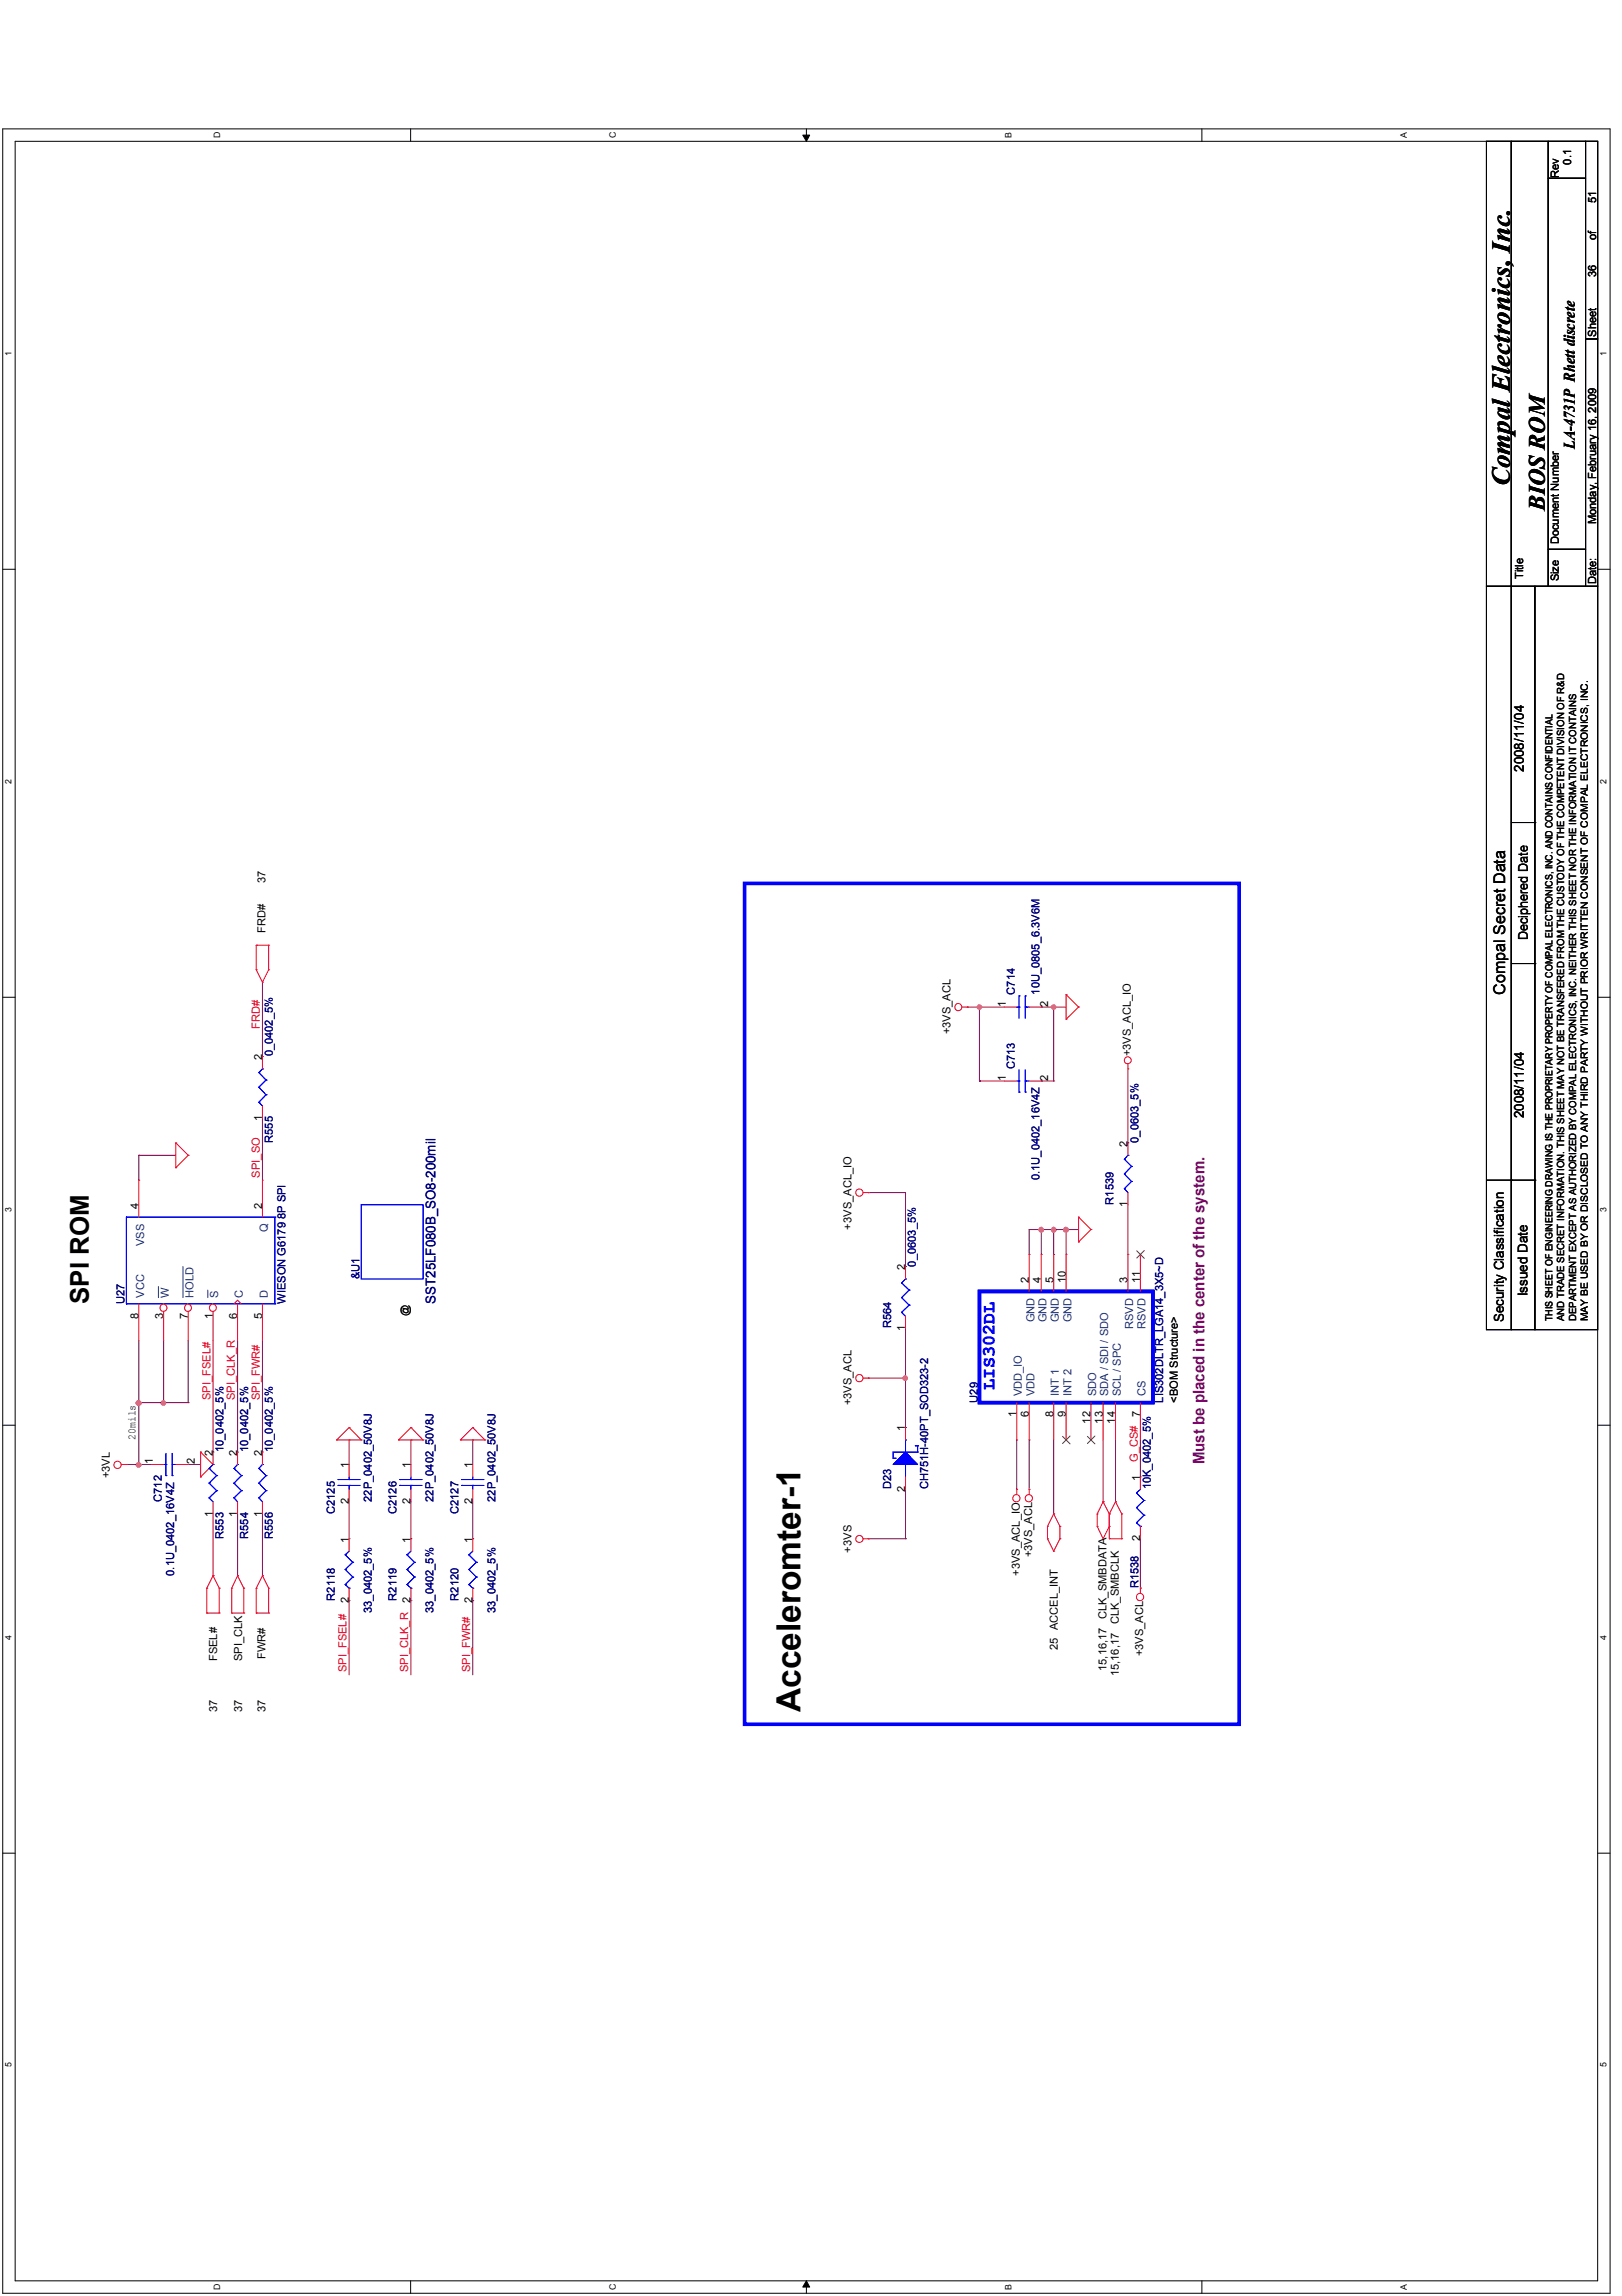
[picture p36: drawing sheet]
<svg xmlns="http://www.w3.org/2000/svg" width="210mm" height="297mm" viewBox="0 0 210 297" stroke-linecap="round" stroke-linejoin="round" font-family="sans-serif">
<defs><g id="words">
<text font-size="4.3" x="103.6" y="221.5" transform="rotate(-90 103.6 221.5)">Acceleromter-1</text>
<g font-size="3.3">
<text x="195.4" y="62.9" transform="rotate(-90 195.4 62.9)">Compal Electronics, Inc.</text>
<text x="11.5" y="168.7" transform="rotate(-90 11.5 168.7)">SPI ROM</text>
</g>
<text font-size="3" x="199.9" y="66.1" transform="rotate(-90 199.9 66.1)">BIOS ROM</text>
<text font-size="2.4" fill="#00f" x="128.7" y="179.9" transform="rotate(-90 128.7 179.9)">LIS302DL</text>
<g font-size="2.1">
<text x="203.8" y="58.1" transform="rotate(-90 203.8 58.1)">LA-4731P Rhett discrete</text>
<text x="194.8" y="128.7" transform="rotate(-90 194.8 128.7)">Compal Secret Data</text>
</g>
<text font-size="2.1" fill="#800080" x="155.9" y="189.5" transform="rotate(-90 155.9 189.5)">Must be placed in the center of the system.</text>
<g font-size="1.7">
<text x="197.2" y="99.9" transform="rotate(-90 197.2 99.9)">2008/11/04</text>
<text x="197.7" y="121.6" transform="rotate(-90 197.7 121.6)">Deciphered Date</text>
<text x="197.2" y="144.7" transform="rotate(-90 197.2 144.7)">2008/11/04</text>
<text x="197.7" y="167.7" transform="rotate(-90 197.7 167.7)">Issued Date</text>
<text x="194.6" y="171.1" transform="rotate(-90 194.6 171.1)">Security Classification</text>
</g>
<text font-size="1.7" fill="#000080" x="56.4" y="168.7" transform="rotate(-90 56.4 168.7)">SST25LF080B_SO8-200mil</text>
<g font-size="1.4">
<text x="201.7" y="23.1" transform="rotate(-90 201.7 23.1)">Rev</text>
<text x="203.3" y="21.3" transform="rotate(-90 203.3 21.3)">0.1</text>
<text x="206.5" y="26.3" transform="rotate(-90 206.5 26.3)">51</text>
<text x="206.5" y="35.8" transform="rotate(-90 206.5 35.8)">36</text>
<text x="206.5" y="31.1" transform="rotate(-90 206.5 31.1)">of</text>
<text x="206.5" y="43.6" transform="rotate(-90 206.5 43.6)">Sheet</text>
<text x="201.7" y="70.4" transform="rotate(-90 201.7 70.4)">Document Number</text>
<text x="206.5" y="67.9" transform="rotate(-90 206.5 67.9)">Monday, February 16, 2009</text>
<text x="197.1" y="74.9" transform="rotate(-90 197.1 74.9)">Title</text>
<text x="201.7" y="75.2" transform="rotate(-90 201.7 75.2)">Size</text>
<text x="206.5" y="75.6" transform="rotate(-90 206.5 75.6)">Date:</text>
<text x="34.3" y="114.3" transform="rotate(-90 34.3 114.3)">37</text>
<text x="34.3" y="120.7" transform="rotate(-90 34.3 120.7)">FRD#</text>
<text x="130.2" y="130.2" transform="rotate(-90 130.2 130.2)">1</text>
<text x="135.6" y="130.2" transform="rotate(-90 135.6 130.2)">2</text>
<text x="33.9" y="137.2" transform="rotate(-90 33.9 137.2)">2</text>
<text x="123" y="133.8" transform="rotate(-90 123 133.8)">+3VS_ACL</text>
<text x="146.3" y="136.7" transform="rotate(-90 146.3 136.7)">+3VS_ACL_IO</text>
<text x="130.2" y="139.8" transform="rotate(-90 130.2 139.8)">1</text>
<text x="135.6" y="139.8" transform="rotate(-90 135.6 139.8)">2</text>
<text x="33.9" y="145" transform="rotate(-90 33.9 145)">1</text>
<text x="145.9" y="148.4" transform="rotate(-90 145.9 148.4)">2</text>
<text x="17.9" y="156.4" transform="rotate(-90 17.9 156.4)">4</text>
<text x="33.9" y="156.4" transform="rotate(-90 33.9 156.4)">2</text>
<text x="110.2" y="159.1" transform="rotate(-90 110.2 159.1)">+3VS_ACL_IO</text>
<text x="145.9" y="156.2" transform="rotate(-90 145.9 156.2)">1</text>
<text x="117.1" y="164.4" transform="rotate(-90 117.1 164.4)">2</text>
<text x="133.1" y="166" transform="rotate(-90 133.1 166)">2</text>
<text x="134.7" y="166" transform="rotate(-90 134.7 166)">4</text>
<text x="136.3" y="166" transform="rotate(-90 136.3 166)">5</text>
<text x="137.9" y="166" transform="rotate(-90 137.9 166)">10</text>
<text x="145.9" y="166" transform="rotate(-90 145.9 166)">3</text>
<text x="147.5" y="166" transform="rotate(-90 147.5 166)">11</text>
<text x="17.9" y="170.6" transform="rotate(-90 17.9 170.6)">8</text>
<text x="21.1" y="170.6" transform="rotate(-90 21.1 170.6)">3</text>
<text x="24.3" y="170.6" transform="rotate(-90 24.3 170.6)">7</text>
<text x="27.5" y="170.6" transform="rotate(-90 27.5 170.6)">1</text>
<text x="30.7" y="170.6" transform="rotate(-90 30.7 170.6)">6</text>
<text x="33.9" y="170.6" transform="rotate(-90 33.9 170.6)">5</text>
<text x="52.9" y="170.3" transform="rotate(-90 52.9 170.3)">@</text>
<text x="117.1" y="172.2" transform="rotate(-90 117.1 172.2)">1</text>
<text x="110.2" y="181.8" transform="rotate(-90 110.2 181.8)">+3VS_ACL</text>
<text x="117.1" y="185.2" transform="rotate(-90 117.1 185.2)">1</text>
<text x="131.5" y="183.4" transform="rotate(-90 131.5 183.4)">1</text>
<text x="133.1" y="183.4" transform="rotate(-90 133.1 183.4)">6</text>
<text x="136.3" y="183.4" transform="rotate(-90 136.3 183.4)">8</text>
<text x="137.9" y="183.4" transform="rotate(-90 137.9 183.4)">9</text>
<text x="141.1" y="184.2" transform="rotate(-90 141.1 184.2)">12</text>
<text x="142.7" y="184.2" transform="rotate(-90 142.7 184.2)">13</text>
<text x="144.3" y="184.2" transform="rotate(-90 144.3 184.2)">14</text>
<text x="147.5" y="183.4" transform="rotate(-90 147.5 183.4)">7</text>
<text x="152.4" y="181.5" transform="rotate(-90 152.4 181.5)">&lt;BOM Structure&gt;</text>
<text x="14.2" y="191.2" transform="rotate(-90 14.2 191.2)">+3VL</text>
<text x="17.5" y="186.3" transform="rotate(-90 17.5 186.3)">20mils</text>
<text x="19.8" y="189.4" transform="rotate(-90 19.8 189.4)">1</text>
<text x="25.2" y="189.4" transform="rotate(-90 25.2 189.4)">2</text>
<text x="27.5" y="188.4" transform="rotate(-90 27.5 188.4)">2</text>
<text x="30.7" y="188.4" transform="rotate(-90 30.7 188.4)">2</text>
<text x="33.9" y="188.4" transform="rotate(-90 33.9 188.4)">2</text>
<text x="45.1" y="190" transform="rotate(-90 45.1 190)">1</text>
<text x="53.1" y="190" transform="rotate(-90 53.1 190)">1</text>
<text x="61.1" y="190" transform="rotate(-90 61.1 190)">1</text>
<text x="147.5" y="191.6" transform="rotate(-90 147.5 191.6)">1</text>
<text x="27.5" y="196.2" transform="rotate(-90 27.5 196.2)">1</text>
<text x="30.7" y="196.2" transform="rotate(-90 30.7 196.2)">1</text>
<text x="33.9" y="196.2" transform="rotate(-90 33.9 196.2)">1</text>
<text x="45.1" y="194.6" transform="rotate(-90 45.1 194.6)">2</text>
<text x="53.1" y="194.6" transform="rotate(-90 53.1 194.6)">2</text>
<text x="61.1" y="194.6" transform="rotate(-90 61.1 194.6)">2</text>
<text x="117.1" y="193" transform="rotate(-90 117.1 193)">2</text>
<text x="45.1" y="199.6" transform="rotate(-90 45.1 199.6)">1</text>
<text x="53.1" y="199.6" transform="rotate(-90 53.1 199.6)">1</text>
<text x="61.1" y="199.6" transform="rotate(-90 61.1 199.6)">1</text>
<text x="110.2" y="200.9" transform="rotate(-90 110.2 200.9)">+3VS</text>
<text x="132" y="203.9" transform="rotate(-90 132 203.9)">+3VS_ACL_IO</text>
<text x="133.6" y="201.5" transform="rotate(-90 133.6 201.5)">+3VS_ACL</text>
<text x="147.5" y="199.4" transform="rotate(-90 147.5 199.4)">2</text>
<text x="45.1" y="207.4" transform="rotate(-90 45.1 207.4)">2</text>
<text x="53.1" y="207.4" transform="rotate(-90 53.1 207.4)">2</text>
<text x="61.1" y="207.4" transform="rotate(-90 61.1 207.4)">2</text>
<text x="143.2" y="209.5" transform="rotate(-90 143.2 209.5)">CLK_SMBDATA</text>
<text x="28.1" y="214.9" transform="rotate(-90 28.1 214.9)">FSEL#</text>
<text x="31.3" y="214.9" transform="rotate(-90 31.3 214.9)">SPI_CLK</text>
<text x="34.3" y="214.6" transform="rotate(-90 34.3 214.6)">FWR#</text>
<text x="136.9" y="213.5" transform="rotate(-90 136.9 213.5)">25 ACCEL_INT</text>
<text x="144.8" y="210.1" transform="rotate(-90 144.8 210.1)">CLK_SMBCLK</text>
<text x="148" y="214.3" transform="rotate(-90 148 214.3)">+3VS_ACL</text>
<text x="28.1" y="221.5" transform="rotate(-90 28.1 221.5)">37</text>
<text x="31.3" y="221.5" transform="rotate(-90 31.3 221.5)">37</text>
<text x="34.3" y="221.5" transform="rotate(-90 34.3 221.5)">37</text>
<text x="143.2" y="216.2" transform="rotate(-90 143.2 216.2)">15,16,17</text>
<text x="144.8" y="216.9" transform="rotate(-90 144.8 216.9)">15,16,17</text>
</g>
<g font-size="1.4" fill="#000080">
<text x="131.3" y="128.7" transform="rotate(-90 131.3 128.7)">C714</text>
<text x="134.5" y="128.7" transform="rotate(-90 134.5 128.7)">10U_0805_6.3V6M</text>
<text x="35.3" y="136.7" transform="rotate(-90 35.3 136.7)">0_0402_5%</text>
<text x="131.3" y="138.3" transform="rotate(-90 131.3 138.3)">C713</text>
<text x="35.3" y="147.9" transform="rotate(-90 35.3 147.9)">R555</text>
<text x="147.3" y="147.9" transform="rotate(-90 147.3 147.9)">0_0603_5%</text>
<text x="134.5" y="152.7" transform="rotate(-90 134.5 152.7)">0.1U_0402_16V4Z</text>
<text x="144.1" y="155.9" transform="rotate(-90 144.1 155.9)">R1539</text>
<text x="46.5" y="165.5" transform="rotate(-90 46.5 165.5)">&amp;U1</text>
<text x="118.5" y="163.9" transform="rotate(-90 118.5 163.9)">0_0603_5%</text>
<text x="16.1" y="168.7" transform="rotate(-90 16.1 168.7)">U27</text>
<text x="36.9" y="168.7" transform="rotate(-90 36.9 168.7)">WIESON G6179 8P SPI</text>
<text x="115.3" y="171.9" transform="rotate(-90 115.3 171.9)">R564</text>
<text x="126.5" y="181.5" transform="rotate(-90 126.5 181.5)">U29</text>
<text x="150.5" y="181.5" transform="rotate(-90 150.5 181.5)">LIS302DLTR_LGA14_3X5~D</text>
<text x="28.9" y="187.9" transform="rotate(-90 28.9 187.9)">10_0402_5%</text>
<text x="32.1" y="187.9" transform="rotate(-90 32.1 187.9)">10_0402_5%</text>
<text x="35.3" y="187.9" transform="rotate(-90 35.3 187.9)">10_0402_5%</text>
<text x="20.9" y="194.3" transform="rotate(-90 20.9 194.3)">C712</text>
<text x="43.3" y="195.9" transform="rotate(-90 43.3 195.9)">C2125</text>
<text x="48.1" y="194.3" transform="rotate(-90 48.1 194.3)">22P_0402_50V8J</text>
<text x="51.3" y="195.9" transform="rotate(-90 51.3 195.9)">C2126</text>
<text x="56.1" y="194.3" transform="rotate(-90 56.1 194.3)">22P_0402_50V8J</text>
<text x="59.3" y="195.9" transform="rotate(-90 59.3 195.9)">C2127</text>
<text x="64.1" y="194.3" transform="rotate(-90 64.1 194.3)">22P_0402_50V8J</text>
<text x="115.3" y="192.7" transform="rotate(-90 115.3 192.7)">D23</text>
<text x="120.1" y="192.7" transform="rotate(-90 120.1 192.7)">CH751H-40PT_SOD323-2</text>
<text x="148.9" y="192.7" transform="rotate(-90 148.9 192.7)">10K_0402_5%</text>
<text x="22.5" y="203.9" transform="rotate(-90 22.5 203.9)">0.1U_0402_16V4Z</text>
<text x="28.9" y="199.1" transform="rotate(-90 28.9 199.1)">R553</text>
<text x="32.1" y="199.1" transform="rotate(-90 32.1 199.1)">R554</text>
<text x="35.3" y="199.1" transform="rotate(-90 35.3 199.1)">R556</text>
<text x="43.3" y="207.1" transform="rotate(-90 43.3 207.1)">R2118</text>
<text x="48.1" y="208.7" transform="rotate(-90 48.1 208.7)">33_0402_5%</text>
<text x="51.3" y="207.1" transform="rotate(-90 51.3 207.1)">R2119</text>
<text x="56.1" y="208.7" transform="rotate(-90 56.1 208.7)">33_0402_5%</text>
<text x="59.3" y="207.1" transform="rotate(-90 59.3 207.1)">R2120</text>
<text x="64.1" y="208.7" transform="rotate(-90 64.1 208.7)">33_0402_5%</text>
<text x="147.3" y="205.5" transform="rotate(-90 147.3 205.5)">R1538</text>
</g>
<g font-size="1.4" fill="#f00">
<text x="33.6" y="133.1" transform="rotate(-90 33.6 133.1)">FRD#</text>
<text x="33.6" y="152.3" transform="rotate(-90 33.6 152.3)">SPI_SO</text>
<text x="27.2" y="181.1" transform="rotate(-90 27.2 181.1)">SPI_FSEL#</text>
<text x="30.4" y="181.1" transform="rotate(-90 30.4 181.1)">SPI_CLK_R</text>
<text x="33.6" y="181.1" transform="rotate(-90 33.6 181.1)">SPI_FWR#</text>
<text x="147.2" y="189.1" transform="rotate(-90 147.2 189.1)">G_CS#</text>
<text x="44.8" y="216.3" transform="rotate(-90 44.8 216.3)">SPI_FSEL#</text>
<text x="52.8" y="216.3" transform="rotate(-90 52.8 216.3)">SPI_CLK_R</text>
<text x="60.8" y="216.3" transform="rotate(-90 60.8 216.3)">SPI_FWR#</text>
</g>
<g font-size="1.4" fill="#004080">
<text x="18.6" y="161.2" transform="rotate(-90 18.6 161.2)">VSS</text>
<text x="34.6" y="159.4" transform="rotate(-90 34.6 159.4)">Q</text>
<text x="18.6" y="167.9" transform="rotate(-90 18.6 167.9)">VCC</text>
<text x="21.9" y="167.9" transform="rotate(-90 21.9 167.9)">W</text>
<text x="25" y="167.9" transform="rotate(-90 25 167.9)">HOLD</text>
<text x="28.2" y="167.9" transform="rotate(-90 28.2 167.9)">S</text>
<text x="31.4" y="167.9" transform="rotate(-90 31.4 167.9)">C</text>
<text x="34.6" y="167.9" transform="rotate(-90 34.6 167.9)">D</text>
<text x="133.9" y="171.1" transform="rotate(-90 133.9 171.1)">GND</text>
<text x="135.4" y="171.1" transform="rotate(-90 135.4 171.1)">GND</text>
<text x="137" y="171.1" transform="rotate(-90 137 171.1)">GND</text>
<text x="138.6" y="171.1" transform="rotate(-90 138.6 171.1)">GND</text>
<text x="146.6" y="171.9" transform="rotate(-90 146.6 171.9)">RSVD</text>
<text x="148.3" y="171.9" transform="rotate(-90 148.3 171.9)">RSVD</text>
<text x="132.3" y="180.7" transform="rotate(-90 132.3 180.7)">VDD_IO</text>
<text x="133.9" y="180.7" transform="rotate(-90 133.9 180.7)">VDD</text>
<text x="137" y="180.7" transform="rotate(-90 137 180.7)">INT 1</text>
<text x="138.6" y="180.7" transform="rotate(-90 138.6 180.7)">INT 2</text>
<text x="141.9" y="180.7" transform="rotate(-90 141.9 180.7)">SDO</text>
<text x="143.4" y="180.7" transform="rotate(-90 143.4 180.7)">SDA / SDI / SDO</text>
<text x="145" y="180.7" transform="rotate(-90 145 180.7)">SCL / SPC</text>
<text x="148.3" y="180.7" transform="rotate(-90 148.3 180.7)">CS</text>
</g>
<g font-size="1.3">
<text x="200.9" y="170.9" transform="rotate(-90 200.9 170.9)">THIS SHEET OF ENGINEERING DRAWING IS THE PROPRIETARY PROPERTY OF COMPAL ELECTRONICS, INC. AND CONTAINS CONFIDENTIAL</text>
<text x="202.4" y="170.9" transform="rotate(-90 202.4 170.9)">AND TRADE SECRET INFORMATION. THIS SHEET MAY NOT BE TRANSFERED FROM THE CUSTODY OF THE COMPETENT DIVISION OF R&amp;D</text>
<text x="204" y="170.9" transform="rotate(-90 204 170.9)">DEPARTMENT EXCEPT AS AUTHORIZED BY COMPAL ELECTRONICS, INC. NEITHER THIS SHEET NOR THE INFORMATION IT CONTAINS</text>
<text x="205.5" y="170.9" transform="rotate(-90 205.5 170.9)">MAY BE USED BY OR DISCLOSED TO ANY THIRD PARTY WITHOUT PRIOR WRITTEN CONSENT OF COMPAL ELECTRONICS, INC.</text>
</g>
<g font-size="1.1">
<text x="28.5" y="17.9" transform="rotate(-90 28.5 17.9)">D</text>
<text x="79.7" y="17.9" transform="rotate(-90 79.7 17.9)">C</text>
<text x="130.9" y="17.9" transform="rotate(-90 130.9 17.9)">B</text>
<text x="182.1" y="17.9" transform="rotate(-90 182.1 17.9)">A</text>
<text x="1.5" y="46" transform="rotate(-90 1.5 46)">1</text>
<text x="207.9" y="46" transform="rotate(-90 207.9 46)">1</text>
<text x="1.5" y="101.4" transform="rotate(-90 1.5 101.4)">2</text>
<text x="207.9" y="101.4" transform="rotate(-90 207.9 101.4)">2</text>
<text x="1.5" y="156.7" transform="rotate(-90 1.5 156.7)">3</text>
<text x="207.9" y="156.7" transform="rotate(-90 207.9 156.7)">3</text>
<text x="1.5" y="212.1" transform="rotate(-90 1.5 212.1)">4</text>
<text x="207.9" y="212.1" transform="rotate(-90 207.9 212.1)">4</text>
<text x="1.5" y="267.4" transform="rotate(-90 1.5 267.4)">5</text>
<text x="207.9" y="267.4" transform="rotate(-90 207.9 267.4)">5</text>
<text x="28.5" y="296.3" transform="rotate(-90 28.5 296.3)">D</text>
<text x="79.7" y="296.3" transform="rotate(-90 79.7 296.3)">C</text>
<text x="130.9" y="296.3" transform="rotate(-90 130.9 296.3)">B</text>
<text x="182.1" y="296.3" transform="rotate(-90 182.1 296.3)">A</text>
</g>
</g></defs>
<path d="M.4 16.7h208v280h-208zM2 18.3h204.8v276.8h-204.8z" fill="none" stroke="#000" stroke-width=".13"/>
<g fill="#fff">
<path d="M.5 266.8h1.2v.6h-1.2z"/>
<path d="M206.9 266.8h1.2v.6h-1.2z"/>
</g>
<path d="M.4 239.8h1.6M206.8 239.8h1.6" fill="none" stroke="#000" stroke-width=".13"/>
<g fill="#fff">
<path d="M.5 211.5h1.2v.6h-1.2z"/>
<path d="M206.9 211.5h1.2v.6h-1.2z"/>
</g>
<path d="M.4 184.4h1.6M206.8 184.4h1.6" fill="none" stroke="#000" stroke-width=".13"/>
<g fill="#fff">
<path d="M.5 156.2h1.2v.5h-1.2z"/>
<path d="M206.9 156.2h1.2v.5h-1.2z"/>
</g>
<path d="M.4 129h1.6M206.8 129h1.6" fill="none" stroke="#000" stroke-width=".13"/>
<g fill="#fff">
<path d="M.5 100.8h1.2v.6h-1.2z"/>
<path d="M206.9 100.8h1.2v.6h-1.2z"/>
</g>
<path d="M.4 73.7h1.6M206.8 73.7h1.6" fill="none" stroke="#000" stroke-width=".13"/>
<g fill="#fff">
<path d="M.5 45.4h1.2v.6h-1.2z"/>
<path d="M206.9 45.4h1.2v.6h-1.2z"/>
<path d="M27.5 295.5h1.2v.8h-1.2z"/>
<path d="M27.5 17.1h1.2v.8h-1.2z"/>
<path d="M78.7 295.5h1.2v.8h-1.2z"/>
<path d="M78.7 17.1h1.2v.8h-1.2z"/>
</g>
<path d="M53.1 16.7v1.6M53.1 295.1v1.6" fill="none" stroke="#000" stroke-width=".13"/>
<g fill="#fff">
<path d="M129.9 295.5h1.2v.8h-1.2z"/>
<path d="M129.9 17.1h1.2v.8h-1.2z"/>
</g>
<path d="M103.9 17.5h.9l-.4 .8zM104.4 16.7v1.6M104.4 295.1l.4 .8h-.9zM104.4 295.1v1.6" fill="none" stroke="#000" stroke-width=".13"/>
<path d="M103.9 17.5h.9l-.4 .8zM104.4 295.1l.4 .8h-.9z" fill="#000"/>
<g fill="#fff">
<path d="M181.1 295.5h1.2v.8h-1.2z"/>
<path d="M181.1 17.1h1.2v.8h-1.2z"/>
</g>
<path d="M155.5 16.7v1.6M155.5 295.1v1.6" fill="none" stroke="#000" stroke-width=".13"/>
<path d="M18 189.5h.1M18 189.5h1.6" fill="none" stroke="#800040" stroke-width=".13"/>
<circle cx="17.9" cy="189.5" r=".31" fill="#f0f"/>
<circle cx="17.9" cy="189.5" r=".31" fill="none" stroke="#f0f" stroke-width=".13"/>
<g fill="none" stroke="#800040" stroke-width=".13">
<path d="M34 136.7h.1M34 127.1v9.6M34 152.7h.1M34 144.7v8M18 173.5v8M27.6 173.5v14.4M30.7 173.5v14.4M34 173.5v14.4M18 181.5h.1M27.6 187.9h.1M30.7 187.9h.1M30.7 195.9v8"/>
<path d="M34 187.9h.1M30.7 203.9h.1"/>
</g>
<circle cx="17.9" cy="181.5" r=".31" fill="#f0f"/>
<circle cx="17.9" cy="181.5" r=".31" fill="none" stroke="#f0f" stroke-width=".13"/>
<path d="M18 149.5h.1M18 149.5h4.7M21.2 181.5h.1M21.2 181.5h3.2M24.4 189.5h.1M24.4 189.5h1.6M27.6 195.9v8M27.6 203.9h.1" fill="none" stroke="#800040" stroke-width=".13"/>
<circle cx="21.1" cy="181.5" r=".3" fill="#f0f"/>
<circle cx="21.1" cy="181.5" r=".3" fill="none" stroke="#f0f" stroke-width=".13"/>
<g fill="none" stroke="#800040" stroke-width=".13">
<path d="M18 152.7h.1M18 149.5v3.2M21.2 173.5v8M24.4 173.5v8M16.4 189.5h.1M16.4 189.5h1.6M18 189.5h.1M18 181.5h.1M18 181.5v8M18 181.5h3.2M21.2 181.5h.1M24.4 181.5h.1"/>
<path d="M34 195.9v8M34 203.9h.1"/>
</g>
<circle cx="17.9" cy="181.5" r=".31" fill="#f0f"/>
<circle cx="17.9" cy="181.5" r=".31" fill="none" stroke="#f0f" stroke-width=".13"/>
<g fill="none" stroke="#800040" stroke-width=".13">
<path d="M126.7 139.9h.1M126.7 130.3v9.6M136.4 139.9h.1M136.4 130.3v9.6M133.2 159.1h.1M133.2 159.1v3.2M133.2 159.1h3.2M134.7 159.1h.1M134.7 159.1v3.2M133.2 162.3h.1M134.7 162.3h.1M45.2 199.1h.1"/>
<path d="M45.2 186.3h.1M45.2 186.3v3.2M45.2 194.3v4.8M53.2 199.1h.1M53.2 186.3h.1M53.2 186.3v3.2M53.2 194.3v4.8M61.2 199.1h.1M61.2 186.3h.1M61.2 186.3v3.2M61.2 194.3v4.8M131.6 186.3h.1"/>
<path d="M131.6 186.3v6.4M133.2 186.3h.1M133.2 186.3v6.4M136.4 195.9h.1M136.4 186.3v9.6M147.6 191.1h.1M147.6 186.3v4.8M147.6 199.1v6.4M45.2 207.1h.1M45.2 207.1v9.6M53.2 207.1h.1M53.2 207.1v9.6"/>
<path d="M61.2 207.1h.1M61.2 207.1v9.6M147.6 205.5h.1"/>
</g>
<circle cx="134.7" cy="159.1" r=".31" fill="#f0f"/>
<circle cx="134.7" cy="159.1" r=".31" fill="none" stroke="#f0f" stroke-width=".13"/>
<path d="M136.4 159.1v3.2M136.4 162.3h.1" fill="none" stroke="#800040" stroke-width=".13"/>
<circle cx="136.4" cy="159.1" r=".31" fill="#f0f"/>
<circle cx="136.4" cy="159.1" r=".31" fill="none" stroke="#f0f" stroke-width=".13"/>
<path d="M136.4 159.1h.1M136.4 159.1h1.6v3.2M138 162.3h.1" fill="none" stroke="#800040" stroke-width=".13"/>
<circle cx="137.9" cy="159.1" r=".32" fill="#f0f"/>
<circle cx="137.9" cy="159.1" r=".32" fill="none" stroke="#f0f" stroke-width=".13"/>
<g fill="none" stroke="#800040" stroke-width=".13">
<path d="M125.2 130.3h.1M125.2 130.3h4.8M126.7 130.3h.1M134.7 130.3h.1M134.7 130.3h1.7M146 138.3v9.6M138 159.1h.1M138 159.1h1.6M146 147.9h.1M146 155.9v6.4M117.2 178.3v6.4M146 162.3h.1"/>
<path d="M112.4 199.1h.1M112.4 199.1h4.8M117.2 184.7h.1M142.8 194.3h.1M142.8 186.3v8M144.4 194.3h.1M144.4 186.3v8"/>
</g>
<circle cx="126.7" cy="130.3" r=".3" fill="#f0f"/>
<circle cx="126.7" cy="130.3" r=".3" fill="none" stroke="#f0f" stroke-width=".13"/>
<path d="M136.4 130.3h.1M136.4 130.3h1.6" fill="none" stroke="#800040" stroke-width=".13"/>
<circle cx="136.4" cy="130.3" r=".3" fill="#f0f"/>
<circle cx="136.4" cy="130.3" r=".3" fill="none" stroke="#f0f" stroke-width=".13"/>
<path d="M126.7 139.9h.1M126.7 139.9h3.3M134.7 139.9h.1M134.7 139.9h1.7M117.2 178.3h.1M117.2 171.9v6.4M117.2 199.1h.1M117.2 192.7v6.4" fill="none" stroke="#800040" stroke-width=".13"/>
<circle cx="117.1" cy="178.3" r=".3" fill="#f0f"/>
<circle cx="117.1" cy="178.3" r=".3" fill="none" stroke="#f0f" stroke-width=".13"/>
<path d="M112.4 154.3h.1M112.4 154.3h4.8v9.6M112.4 178.3h.1M112.4 178.3h4.8M117.2 163.9h.1" fill="none" stroke="#800040" stroke-width=".13"/>
<g fill="none" stroke="#f00" stroke-width=".13">
<path d="M33.2 122.3h.1M33.2 125.5h.1M33.2 122.3h1.6M33.2 122.3v3.2M33.2 125.5l.8 1.6M34 127.1h.1M34.8 125.5h.1M34.8 122.3h.1M34.8 125.5l-.8 1.6M34.8 122.3v3.2M124.5 130.3h.7M125.2 130.3h.1"/>
<path d="M138 128.7h.1M138 131.9h.1M138 128.7v3.2M138 128.7l1.6 1.6M139.6 130.3h.1M139.6 130.3l-1.6 1.6M146 138.3h.1M146 137.6v.7M22.7 151.1h.1M22.7 147.9h.1M22.7 147.9v3.2M22.7 147.9l1.7 1.6"/>
<path d="M24.4 149.5h.1M24.4 149.5l-1.7 1.6M111.7 154.3h.7M112.4 154.3h.1M139.6 157.5h.1M139.6 157.5v3.2M139.6 157.5l1.6 1.6M141.2 159.1h.1M141.2 159.1l-1.6 1.6M111.7 178.3h.7M112.4 178.3h.1M133.2 162.3v4.8"/>
<path d="M134.7 162.3v4.8M136.4 162.3v4.8M138 162.3v4.8M139.6 160.7h.1M146 162.3v4.8M147.6 162.3v4.8M15.7 189.5h.7M16.4 189.5h.1M26 191.1h.1M26 187.9h.1M26 187.9v3.2M26 187.9l1.6 1.6"/>
<path d="M27.6 189.5h.1M27.6 189.5l-1.6 1.6M43.6 186.3h.1M43.6 186.3h3.1M45.2 184.7h.1M45.2 184.7l-1.6 1.6M45.2 184.7l1.5 1.6M45.2 189.5v1.6M45.2 192.7v1.6M46.7 186.3h.1M51.6 186.3h.1M51.6 186.3h3.1"/>
<path d="M53.2 184.7h.1M53.2 184.7l-1.6 1.6M53.2 184.7l1.5 1.6M54.7 186.3h.1M59.6 186.3h.1M59.6 186.3h3.1M61.2 184.7h.1M61.2 184.7l-1.6 1.6M61.2 184.7l1.5 1.6M61.2 199.1v1.6M62.7 186.3h.1M111.7 199.1h.7"/>
<path d="M112.4 199.1h.1M131.6 192.7h.1M131.6 181.5v4.8M131.6 192.7v.6M133.2 192.7h.1M133.2 181.5v4.8M133.2 192.7v.6M135.6 197.5h.1M135.6 199.1h.1M135.6 197.5v1.6M135.6 199.1l.8 1.6M136.4 195.9h.1"/>
<path d="M136.4 195.9l-.8 1.6M136.4 195.9l.8 1.6M136.4 181.5v4.8M137.2 199.1h.1M137.2 197.5h.1M137.2 199.1l-.8 1.6M137.2 197.5v1.6M138 181.5v4.8M141.2 181.5v4.8M142 197.5h.1M142 195.9h.1M142 197.5l.8 1.6"/>
<path d="M142 195.9v1.6M142.8 194.3h.1M142.8 199.1h.1M142.8 194.3l-.8 1.6M142.8 194.3l.8 1.6M142.8 181.5v4.8M143.6 195.9h.1M143.6 197.5h.1M143.6 199.1h.1M143.6 195.9v3.2M143.6 197.5l-.8 1.6M143.6 199.1h1.6"/>
<path d="M144.4 194.3h.1M144.4 194.3l-.8 1.6M144.4 194.3l.8 1.6M144.4 181.5v4.8M145.2 195.9h.1M145.2 199.1h.1M145.2 195.9v3.2M147.6 181.5v4.8M26.8 205.5h.1M26.8 208.7h.1M26.8 208.7h1.6M26.8 205.5v3.2"/>
<path d="M27.6 203.9h.1M27.6 203.9l-.8 1.6M27.6 203.9l.8 1.6M28.4 205.5h.1M28.4 208.7h.1M28.4 205.5v3.2M30 205.5h.1M30 208.7h.1M30 205.5v3.2M30 208.7h1.6M30.7 203.9h.1M30.7 203.9l-.7 1.6"/>
<path d="M30.7 203.9l.9 1.6M31.6 205.5h.1M31.6 208.7h.1M31.6 205.5v3.2M33.2 208.7h.1M33.2 205.5h.1M33.2 208.7h1.6M33.2 205.5v3.2M34 203.9h.1M34 203.9l.8 1.6M34 203.9l-.8 1.6M34.8 205.5h.1"/>
<path d="M34.8 208.7h.1M34.8 205.5v3.2M61.2 205.5v1.6M136.4 200.7h.1M147.6 205.5h.1M147.6 205.5v.6"/>
<circle cx="124" cy="130.3" r=".46"/>
<circle cx="145.9" cy="137.2" r=".45"/>
<circle cx="111.2" cy="154.3" r=".47"/>
<circle cx="111.2" cy="178.3" r=".47"/>
<circle cx="15.2" cy="189.5" r=".47"/>
<circle cx="111.2" cy="199.1" r=".46"/>
<circle cx="131.5" cy="193.8" r=".47"/>
<circle cx="133.1" cy="193.8" r=".47"/>
<circle cx="147.5" cy="206.6" r=".47"/>
</g>
<g fill="none" stroke="#000" stroke-width=".13">
<path d="M192.4 18.3h3.2v57.6h-3.2zM195.6 18.3h4.8v57.6h-4.8zM200.4 18.3h4.8v4.8h-4.8zM205.2 18.3h1.6v25.6h-1.6zM200.4 23.1h4.8v48h-4.8zM205.2 43.9h1.6v32h-1.6zM192.4 75.9h3.2v96.1h-3.2zM195.6 75.9h3v96.1h-3zM198.6 75.9h8.2v96.1h-8.2zM200.4 71.1h4.8v4.8h-4.8zM195.6 106.4h3M198.6 106.4h.1"/>
<path d="M195.6 124.7h3M198.6 124.7h.1M192.4 152.7h6.2M195.6 152.7h.1M198.6 152.7h.1"/>
</g>
<path d="M96.4 114.3h64v108.8h-64zM126.7 167.1h22.5v14.4h-22.5z" fill="none" stroke="#00f" stroke-width=".47"/>
<g fill="none" stroke="#00f" stroke-width=".13">
<path d="M43.7 192.2h.1M43.7 191.4h.1M43.7 192.2h2.9M43.7 191.4h2.9M45.2 191.4h.1M45.2 192.2h.1M45.2 191.1v.3M45.2 192.2v.5M60.7 201.1h.1M60.7 203.1h.1M60.7 205h.1M60.7 201.1l.9 1"/>
<path d="M60.7 203.1l.9 .9M60.7 205l.5 .5M61.2 205.5h.1M61.2 200.7l-.5 .4M61.6 202.1h.1M61.6 204h.1M61.6 202.1l-.9 1M61.6 204l-.9 1"/>
</g>
<path d="M147.1 161.8l1 1M148.1 161.8l-1 1M137.5 185.8l1 1M138.5 185.8l-1 1M140.7 185.8l1 1M141.7 185.8l-1 1" fill="none" stroke="#804000" stroke-width=".13"/>
<path d="M117.2 187.9l1.5 1.6h-3.1z" fill="#00f"/>
<g fill="none" stroke="#00f" stroke-width=".13">
<path d="M115.6 188.7h.1M115.6 188.7h.3M115.9 188.7h.1M117.2 187.9l1.5 1.6h-3.1zM117.2 189.5h.1M117.2 186.3h.1M117.2 186.3v1.6M117.2 189.5v1.6M118.5 187.1h.1M118.5 187.1h.2M118.7 187.9h.1M118.7 187.1h.1"/>
<path d="M118.7 187.9h-3.1v.8M118.7 187.1v.8"/>
</g>
<path d="M117.2 187.9l1.5 1.6h-3.1z" fill="#00f"/>
<g fill="none" stroke="#00f" stroke-width=".13">
<path d="M131.6 130.3h.3M131.6 139.9h.3M131.9 130.3h.1M131.9 128.8h.1M131.9 139.9h.1M131.9 128.8v2.9M131.9 138.4v2.9M132.7 128.8h.1M132.7 130.3h.1M132.7 139.9h.1M132.7 130.3h.5M132.7 128.8v2.9"/>
<path d="M132.7 138.4v2.9M132.7 139.9h.5M16.4 157.5h.1M16.4 157.5h19.2M16.4 157.5v11.2M35.6 157.5h.1M35.6 157.5v11.2M131.9 141.3h.1M132.7 141.3h.1M16.4 168.7h.1M16.4 168.7h19.2M35.6 168.7h.1"/>
<path d="M116.7 169.8h.1M116.7 167.9h.1M116.7 166h.1M116.7 169.8l.5 .5M116.7 167.9l.9 .9M116.7 166l.9 .9M117.2 165.5h.1M117.2 165.5l-.5 .5M117.6 168.8h.1M117.6 166.9h.1M117.6 168.8l-.9 1M117.6 166.9l-.9 1"/>
<path d="M27.1 193.8h.1M27.1 191.9h.1M27.1 190h.1M27.1 193.8l.5 .5M27.1 191.9l.9 1M27.1 190l.9 .9M27.6 189.5h.1M27.6 189.5l-.5 .5M28 192.9h.1M28 190.9h.1M28 192.9l-.9 .9M28 190.9l-.9 1"/>
<path d="M30.3 193.8h.1M30.3 191.9h.1M30.3 190h.1M30.3 193.8l.4 .5M30.3 191.9l1 1M30.3 190l1 .9M30.7 189.5h.1M30.7 189.5l-.4 .5M31.3 192.9h.1M31.3 190.9h.1M31.3 192.9l-1 .9M31.3 190.9l-1 1"/>
<path d="M33.5 193.8h.1M33.5 191.9h.1M33.5 190h.1M33.5 193.8l.5 .5M33.5 191.9l.9 1M33.5 190l.9 .9M34 189.5h.1M34 189.5l-.5 .5M34.4 192.9h.1M34.4 190.9h.1M34.4 192.9l-.9 .9M34.4 190.9l-.9 1"/>
<path d="M51.7 192.2h.1M51.7 191.4h.1M51.7 192.2h2.9M51.7 191.4h2.9M53.2 191.4h.1M53.2 192.2h.1M53.2 191.1v.3M53.2 192.2v.5M115.6 188.7h.1M115.6 188.7h.3M115.9 188.7h.1M117.2 187.9l1.5 1.6h-3.1z"/>
<path d="M117.2 189.5h.1M117.2 186.3h.1M117.2 186.3v1.6M117.2 189.5v1.6M118.5 187.1h.1M118.5 187.1h.2M118.7 187.9h.1M118.7 187.1h.1M118.7 187.9h-3.1v.8M118.7 187.1v.8M147.1 193.1h.1M147.1 195.1h.1"/>
<path d="M147.1 197h.1M147.1 193.1l.9 1M147.1 195.1l.9 .9M147.1 197l.5 .5M147.6 197.5h.1M147.6 192.7l-.5 .4M148 194.1h.1M148 196h.1M148 194.1l-.9 1M148 196l-.9 1M44.7 201.1h.1M44.7 203.1h.1"/>
<path d="M44.7 205h.1M44.7 201.1l.9 1M44.7 203.1l.9 .9M44.7 205l.5 .5M45.2 205.5h.1M45.2 200.7l-.5 .4M45.6 202.1h.1M45.6 204h.1M45.6 202.1l-.9 1M45.6 204l-.9 1"/>
</g>
<g fill="none" stroke="#f00" stroke-width=".13">
<path d="M130 130.3h1.6M130 139.9h1.6M133.2 130.3h1.5M133.2 139.9h1.5M117.2 163.9v1.6M117.2 170.3v1.6M27.6 187.9v1.6M27.6 194.3v1.6M30.7 187.9v1.6M30.7 194.3v1.6M34 187.9v1.6M34 194.3v1.6"/>
<path d="M45.2 199.1v1.6M53.2 189.5v1.6M53.2 192.7v1.6M117.2 184.7v1.6M117.2 191.1v1.6M147.6 191.1v1.6M147.6 197.5v1.6M45.2 205.5v1.6"/>
</g>
<circle cx="27.5" cy="169.2" r=".46" fill="#fff"/>
<g fill="none" stroke="#f00" stroke-width=".13">
<path d="M34 152.7v4.8M18 168.7v4.8M27.6 169.7v3.8"/>
<circle cx="27.5" cy="169.2" r=".46"/>
</g>
<path d="M26.9 166.9v1" fill="none" stroke="#004080" stroke-width=".13"/>
<circle cx="24.3" cy="169.2" r=".46" fill="#fff"/>
<g fill="none" stroke="#f00" stroke-width=".13">
<path d="M18 152.7v4.8M24.4 169.7v3.8M30.3 168.7l.4-.5 .5 .5M30.7 168.7v4.8M34 168.7v4.8"/>
<circle cx="24.3" cy="169.2" r=".46"/>
</g>
<path d="M23.7 163.9v4" fill="none" stroke="#004080" stroke-width=".13"/>
<circle cx="21.2" cy="169.2" r=".46" fill="#fff"/>
<g fill="none" stroke="#f00" stroke-width=".13">
<path d="M34 136.7v1.6M34 143.1v1.6M146 147.9v1.6M146 154.3v1.6M21.2 169.7v3.8M19.6 189.5h1.6M22.7 189.5h1.7M53.2 199.1v1.6M61.2 189.5v1.6M61.2 192.7v1.6M53.2 205.5v1.6"/>
<circle cx="21.2" cy="169.2" r=".46"/>
</g>
<path d="M20.5 166.4v1.5" fill="none" stroke="#004080" stroke-width=".13"/>
<g fill="none" stroke="#00f" stroke-width=".13">
<path d="M33.5 138.8h.1M33.5 138.8l.9 .9M34 138.3h.1M34 138.3l-.5 .5M34.4 139.7h.1M34.4 139.7l-.9 1M33.5 142.6h.1M33.5 140.7h.1M33.5 142.6l.5 .5M33.5 140.7l.9 .9M34.4 141.6h.1M34.4 141.6l-.9 1"/>
<path d="M46.7 155.9h8v9.6h-8zM145.5 153.8h.1M145.5 151.9h.1M145.5 150h.1M145.5 153.8l.5 .5M145.5 151.9l.9 .9M145.5 150l.9 .9M146 149.5h.1M146 149.5l-.5 .5M146.4 152.8h.1M146.4 150.9h.1M146.4 152.8l-.9 1"/>
<path d="M146.4 150.9l-.9 1M21.2 189.5h.3M21.5 189.5h.1M21.5 190.9h.1M21.5 188v2.9M22.3 190.9h.1M22.3 189.5h.1M22.3 189.5h.4M22.3 188v2.9M59.7 192.2h.1M59.7 191.4h.1M59.7 192.2h2.9"/>
<path d="M59.7 191.4h2.9M61.2 191.4h.1M61.2 192.2h.1M61.2 191.1v.3M61.2 192.2v.5M52.7 201.1h.1M52.7 203.1h.1M52.7 205h.1M52.7 201.1l.9 1M52.7 203.1l.9 .9M52.7 205l.5 .5M53.2 205.5h.1"/>
<path d="M53.2 200.7l-.5 .4M53.6 202.1h.1M53.6 204h.1M53.6 202.1l-.9 1M53.6 204l-.9 1"/>
</g>
<circle cx="17.9" cy="189.5" r=".31" fill="#f0f"/>
<circle cx="17.9" cy="189.5" r=".31" fill="none" stroke="#f0f" stroke-width=".13"/>
<circle cx="17.9" cy="181.5" r=".31" fill="#f0f"/>
<circle cx="17.9" cy="181.5" r=".31" fill="none" stroke="#f0f" stroke-width=".13"/>
<circle cx="21.1" cy="181.5" r=".3" fill="#f0f"/>
<circle cx="21.1" cy="181.5" r=".3" fill="none" stroke="#f0f" stroke-width=".13"/>
<circle cx="17.9" cy="181.5" r=".31" fill="#f0f"/>
<circle cx="17.9" cy="181.5" r=".31" fill="none" stroke="#f0f" stroke-width=".13"/>
<circle cx="134.7" cy="159.1" r=".31" fill="#f0f"/>
<circle cx="134.7" cy="159.1" r=".31" fill="none" stroke="#f0f" stroke-width=".13"/>
<circle cx="136.4" cy="159.1" r=".31" fill="#f0f"/>
<circle cx="136.4" cy="159.1" r=".31" fill="none" stroke="#f0f" stroke-width=".13"/>
<circle cx="137.9" cy="159.1" r=".32" fill="#f0f"/>
<circle cx="137.9" cy="159.1" r=".32" fill="none" stroke="#f0f" stroke-width=".13"/>
<circle cx="126.7" cy="130.3" r=".3" fill="#f0f"/>
<circle cx="126.7" cy="130.3" r=".3" fill="none" stroke="#f0f" stroke-width=".13"/>
<circle cx="136.4" cy="130.3" r=".3" fill="#f0f"/>
<circle cx="136.4" cy="130.3" r=".3" fill="none" stroke="#f0f" stroke-width=".13"/>
<circle cx="117.1" cy="178.3" r=".3" fill="#f0f"/>
<circle cx="117.1" cy="178.3" r=".3" fill="none" stroke="#f0f" stroke-width=".13"/>
<use href="#words"/>
</svg>
